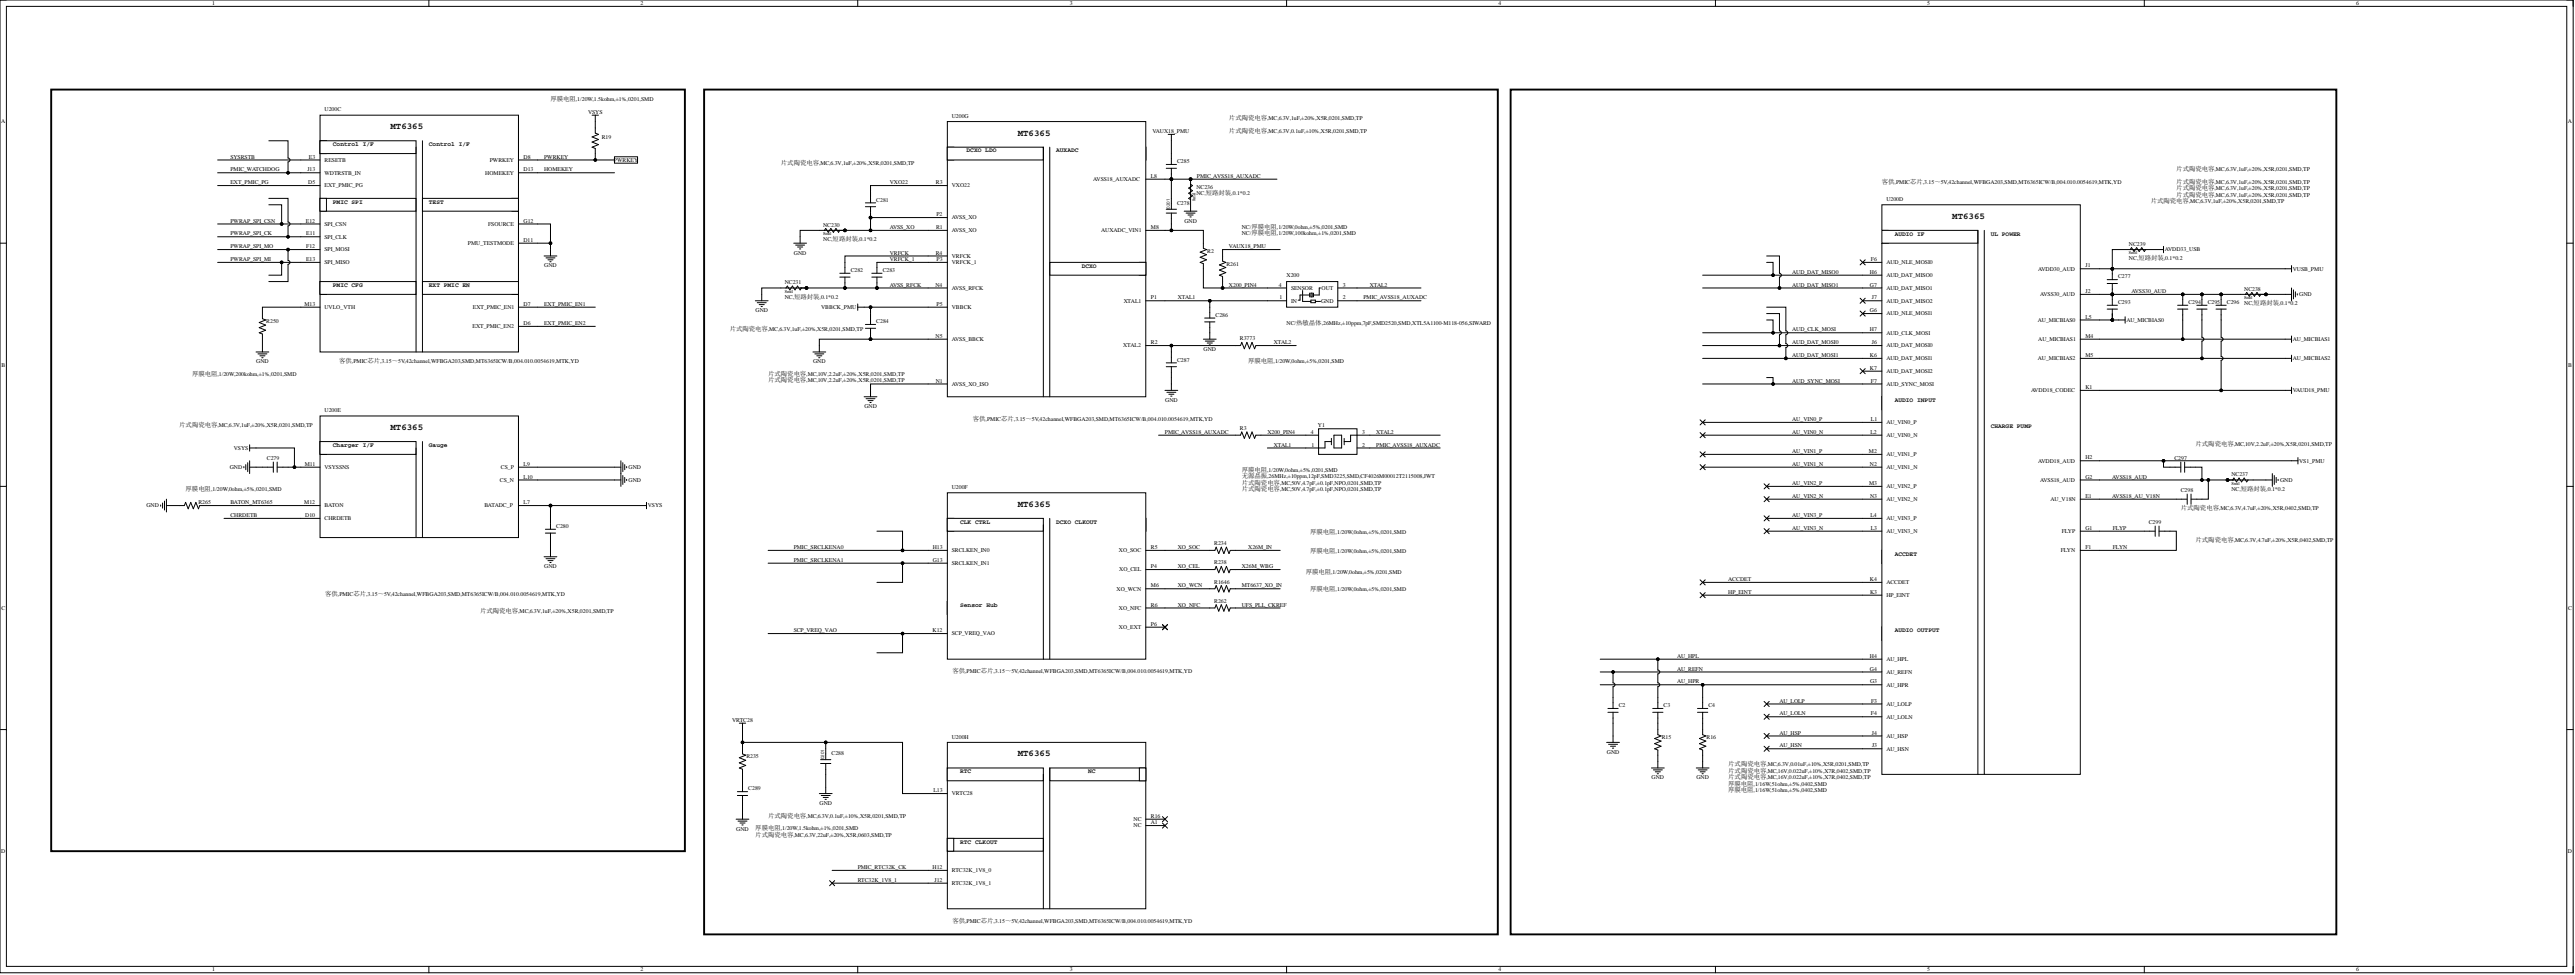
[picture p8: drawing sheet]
<svg xmlns="http://www.w3.org/2000/svg" width="1021mm" height="386mm" viewBox="0 0 1021 386" stroke-linecap="round" stroke-linejoin="round" font-family="sans-serif">
<defs><g id="words">
<g font-size="3.6">
<text x="154.8" y="51.2">MT6365</text>
<text x="403.4" y="53.7">MT6365</text>
<text x="773.8" y="86.7">MT6365</text>
<text x="154.8" y="170.3">MT6365</text>
<text x="403.4" y="200.8">MT6365</text>
<text x="403.4" y="299.7">MT6365</text>
</g>
<g font-size="2.5">
<text x="218.2" y="40">厚膜电阻,1/20W,1.5kohm,±1%,0201,SMD</text>
<text x="487.1" y="47.6">片式陶瓷电容,MC,6.3V,1uF,±20%,X5R,0201,SMD,TP</text>
<text x="487.1" y="52.6">片式陶瓷电容,MC,6.3V,0.1uF,±10%,X5R,0201,SMD,TP</text>
<text x="131.9" y="57.8">Control I/F</text>
<text x="170" y="57.8">Control I/F</text>
<text x="309.5" y="65.3">片式陶瓷电容,MC,6.3V,1uF,±20%,X5R,0201,SMD,TP</text>
<text x="383.1" y="60.4">DCXO LDO</text>
<text x="418.6" y="60.4">AUXADC</text>
<text x="862.6" y="67.9">片式陶瓷电容,MC,6.3V,1uF,±20%,X5R,0201,SMD,TP</text>
<text x="745.9" y="72.9">客供,PMIC芯片,3.15～5V,42channel,WFBGA203,SMD,MT6365ICW/B,004.010.0054619,MTK,YD</text>
<text x="862.6" y="72.9">片式陶瓷电容,MC,6.3V,1uF,±20%,X5R,0201,SMD,TP</text>
<text x="862.6" y="75.5">片式陶瓷电容,MC,6.3V,1uF,±20%,X5R,0201,SMD,TP</text>
<text x="131.9" y="80.7">PMIC SPI</text>
<text x="170" y="80.7">TEST</text>
<text x="852.4" y="80.5">片式陶瓷电容,MC,6.3V,1uF,±20%,X5R,0201,SMD,TP</text>
<text x="862.6" y="78">片式陶瓷电容,MC,6.3V,1uF,±20%,X5R,0201,SMD,TP</text>
<text x="750.9" y="93.3">AUDIO IF</text>
<text x="789" y="93.3">UL POWER</text>
<text x="428.7" y="106">DCXO</text>
<text x="131.9" y="113.6">PMIC CFG</text>
<text x="170" y="113.6">EXT PMIC EN</text>
<text x="289.2" y="131.3">片式陶瓷电容,MC,6.3V,1uF,±20%,X5R,0201,SMD,TP</text>
<text x="134.5" y="143.9">客供,PMIC芯片,3.15～5V,42channel,WFBGA203,SMD,MT6365ICW/B,004.010.0054619,MTK,YD</text>
<text x="494.7" y="143.9">厚膜电阻,1/20W,0ohm,±5%,0201,SMD</text>
<text x="76.1" y="149">厚膜电阻,1/20W,200kohm,±1%,0201,SMD</text>
<text x="304.4" y="149">片式陶瓷电容,MC,10V,2.2uF,±20%,X5R,0201,SMD,TP</text>
<text x="304.4" y="151.5">片式陶瓷电容,MC,10V,2.2uF,±20%,X5R,0201,SMD,TP</text>
<text x="750.9" y="159.3">AUDIO INPUT</text>
<text x="385.6" y="166.8">客供,PMIC芯片,3.15～5V,42channel,WFBGA203,SMD,MT6365ICW/B,004.010.0054619,MTK,YD</text>
<text x="71" y="169.3">片式陶瓷电容,MC,6.3V,1uF,±20%,X5R,0201,SMD,TP</text>
<text x="789" y="169.4">CHARGE PUMP</text>
<text x="131.9" y="177">Charger I/F</text>
<text x="170" y="177">Gauge</text>
<text x="870.2" y="176.9">片式陶瓷电容,MC,10V,2.2uF,±20%,X5R,0201,SMD,TP</text>
<text x="492.2" y="189.6">无源晶振,26MHz,±10ppm,12pF,SMD3225,SMD,CF4026M00012T2115008,JWT</text>
<text x="492.2" y="187">厚膜电阻,1/20W,0ohm,±5%,0201,SMD</text>
<text x="73.6" y="194.6">厚膜电阻,1/20W,0ohm,±5%,0201,SMD</text>
<text x="492.2" y="194.6">片式陶瓷电容,MC,50V,4.7pF,±0.1pF,NPO,0201,SMD,TP</text>
<text x="492.2" y="192.1">片式陶瓷电容,MC,50V,4.7pF,±0.1pF,NPO,0201,SMD,TP</text>
<text x="864.3" y="202.1">片式陶瓷电容,MC,6.3V,4.7uF,±20%,X5R,0402,SMD,TP</text>
<text x="380.5" y="207.5">CLK CTRL</text>
<text x="418.6" y="207.5">DCXO CLKOUT</text>
<text x="519.3" y="211.5">厚膜电阻,1/20W,0ohm,±5%,0201,SMD</text>
<text x="870.2" y="214.9">片式陶瓷电容,MC,6.3V,4.7uF,±20%,X5R,0402,SMD,TP</text>
<text x="519.3" y="219.1">厚膜电阻,1/20W,0ohm,±5%,0201,SMD</text>
<text x="750.9" y="220.1">ACCDET</text>
<text x="517.5" y="227.6">厚膜电阻,1/20W,0ohm,±5%,0201,SMD</text>
<text x="128.9" y="236.2">客供,PMIC芯片,3.15～5V,42channel,WFBGA203,SMD,MT6365ICW/B,004.010.0054619,MTK,YD</text>
<text x="519.3" y="234.3">厚膜电阻,1/20W,0ohm,±5%,0201,SMD</text>
<text x="190.3" y="242.8">片式陶瓷电容,MC,6.3V,1uF,±20%,X5R,0201,SMD,TP</text>
<text x="380.5" y="240.4">Sensor Hub</text>
<text x="750.9" y="250.6">AUDIO OUTPUT</text>
<text x="377.5" y="266.7">客供,PMIC芯片,3.15～5V,42channel,WFBGA203,SMD,MT6365ICW/B,004.010.0054619,MTK,YD</text>
<text x="685" y="303.7">片式陶瓷电容,MC,6.3V,0.01uF,±10%,X5R,0201,SMD,TP</text>
<text x="380.5" y="306.3">RTC</text>
<text x="431.3" y="306.3">NC</text>
<text x="685" y="311.3">厚膜电阻,1/16W,51ohm,±5%,0402,SMD</text>
<text x="685" y="306.2">片式陶瓷电容,MC,16V,0.022uF,±10%,X7R,0402,SMD,TP</text>
<text x="685" y="308.8">片式陶瓷电容,MC,16V,0.022uF,±10%,X7R,0402,SMD,TP</text>
<text x="685" y="313.8">厚膜电阻,1/16W,51ohm,±5%,0402,SMD</text>
<text x="304.4" y="324">片式陶瓷电容,MC,6.3V,0.1uF,±10%,X5R,0201,SMD,TP</text>
<text x="299.4" y="329">厚膜电阻,1/20W,1.5kohm,±1%,0201,SMD</text>
<text x="299.4" y="331.6">片式陶瓷电容,MC,6.3V,22uF,±20%,X5R,0603,SMD,TP</text>
<text x="380.5" y="334.2">RTC CLKOUT</text>
<text x="377.5" y="365.5">客供,PMIC芯片,3.15～5V,42channel,WFBGA203,SMD,MT6365ICW/B,004.010.0054619,MTK,YD</text>
</g>
<g font-size="2.3">
<text x="84.1" y="2">1</text>
<text x="253.9" y="2">2</text>
<text x="424" y="2">3</text>
<text x="593.9" y="2">4</text>
<text x="763.9" y="2">5</text>
<text x="933.8" y="2">6</text>
<text x="128.6" y="44.1">U200C</text>
<text x="233.1" y="45.1">VSYS</text>
<text x="377.2" y="46.6">U200G</text>
<text x=".5" y="48.9">A</text>
<text x="456.8" y="52.7">VAUX18_PMU</text>
<text x="1017.8" y="48.9">A</text>
<text x="238.5" y="55.3">R19</text>
<text x="91.3" y="62.9">SYSRSTB</text>
<text x="122.5" y="62.9">E3</text>
<text x="128.6" y="64.1">RESETB</text>
<text x="194.1" y="64.1">PWRKEY</text>
<text x="207.5" y="62.9">D8</text>
<text x="215.6" y="62.9">PWRKEY</text>
<text x="243.3" y="64.1">PWRKEY</text>
<text x="466.5" y="64.7">C285</text>
<text x="91.3" y="67.9">PMIC_WATCHDOG</text>
<text x="121.8" y="67.9">J13</text>
<text x="128.6" y="69.2">WDTRSTB_IN</text>
<text x="192.3" y="69.2">HOMEKEY</text>
<text x="207.5" y="67.9">D13</text>
<text x="215.6" y="67.9">HOMEKEY</text>
<text x="433.3" y="71.8">AVSS18_AUXADC</text>
<text x="456.1" y="70.5">L8</text>
<text x="474.4" y="70.5">PMIC_AVSS18_AUXADC</text>
<text x="91.3" y="73">EXT_PMIC_PG</text>
<text x="122.2" y="73">D5</text>
<text x="128.6" y="74.3">EXT_PMIC_PG</text>
<text x="352.6" y="73">VXO22</text>
<text x="370.9" y="73">R3</text>
<text x="377.2" y="74.3">VXO22</text>
<text x="474.2" y="74.8">NC236</text>
<text x="474.2" y="77.2">NC,短路封装,0.1*0.2</text>
<text x="347.3" y="79.9">C281</text>
<text x="466.5" y="81">C278</text>
<text x="747.6" y="79.6">U200D</text>
<text x="91.3" y="88.2">PWRAP_SPI_CSN</text>
<text x="121.2" y="88.2">E12</text>
<text x="128.6" y="89.5">SPI_CSN</text>
<text x="193.4" y="89.5">FSOURCE</text>
<text x="207.5" y="88.2">G12</text>
<text x="326.3" y="89.8">NC230</text>
<text x="371.1" y="85.7">P2</text>
<text x="377.2" y="87">AVSS_XO</text>
<text x="469.4" y="88.2">GND</text>
<text x="91.3" y="93.3">PWRAP_SPI_CK</text>
<text x="121.4" y="93.3">E11</text>
<text x="128.6" y="94.6">SPI_CLK</text>
<text x="207.5" y="95.8">D11</text>
<text x="326.3" y="95.5">NC,短路封装,0.1*0.2</text>
<text x="352.6" y="90.8">AVSS_XO</text>
<text x="371" y="90.8">R1</text>
<text x="377.2" y="92">AVSS_XO</text>
<text x="436.4" y="92">AUXADC_VIN1</text>
<text x="456.1" y="90.8">M8</text>
<text x="492.2" y="93.2">NC/厚膜电阻,1/20W,100kohm,±1%,0201,SMD</text>
<text x="492.2" y="90.7">NC/厚膜电阻,1/20W,0ohm,±5%,0201,SMD</text>
<text x="91.3" y="98.4">PWRAP_SPI_MO</text>
<text x="121.4" y="98.4">F12</text>
<text x="128.6" y="99.6">SPI_MOSI</text>
<text x="185.5" y="97.1">PMU_TESTMODE</text>
<text x="314.7" y="100.9">GND</text>
<text x="352.6" y="100.9">VRFCK</text>
<text x="370.9" y="100.9">R4</text>
<text x="478.5" y="100.1">R2</text>
<text x="487.1" y="98.4">VAUX18_PMU</text>
<text x="843.8" y="97.4">NC239</text>
<text x="858" y="99.6">AVDD33_USB</text>
<text x="91.3" y="103.4">PWRAP_SPI_MI</text>
<text x="121.3" y="103.4">E13</text>
<text x="128.6" y="104.7">SPI_MISO</text>
<text x="215.7" y="106">GND</text>
<text x="337.2" y="107.8">C282</text>
<text x="349.8" y="107.8">C283</text>
<text x="352.6" y="103.4">VRFCK_1</text>
<text x="371.2" y="103.4">P3</text>
<text x="377.2" y="102.2">VRFCK</text>
<text x="377.2" y="104.7">VRFCK_1</text>
<text x="486.1" y="105.2">R261</text>
<text x="741.5" y="103.4">F6</text>
<text x="747.6" y="104.7">AUD_NLE_MOSI0</text>
<text x="807.8" y="107.2">AVDD30_AUD</text>
<text x="826.5" y="106">J1</text>
<text x="843.8" y="103.1">NC,短路封装,0.1*0.2</text>
<text x="908.7" y="107.2">VUSB_PMU</text>
<text x="311" y="112.6">NC231</text>
<text x="352.6" y="113.6">AVSS_RFCK</text>
<text x="370.7" y="113.6">N4</text>
<text x="487.1" y="113.6">X200_PIN4</text>
<text x="506.8" y="113.6">4</text>
<text x="509.9" y="109.8">X200</text>
<text x="532.3" y="113.6">3</text>
<text x="542.9" y="113.6">XTAL2</text>
<text x="710.4" y="108.5">AUD_DAT_MISO0</text>
<text x="710.4" y="113.6">AUD_DAT_MISO1</text>
<text x="741.1" y="108.5">H6</text>
<text x="741.1" y="113.6">G7</text>
<text x="747.6" y="109.8">AUD_DAT_MISO0</text>
<text x="839.5" y="110.3">C277</text>
<text x="311" y="118.3">NC,短路封装,0.1*0.2</text>
<text x="377.2" y="114.9">AVSS_RFCK</text>
<text x="445.4" y="119.9">XTAL1</text>
<text x="456.1" y="118.7">P1</text>
<text x="466.8" y="118.7">XTAL1</text>
<text x="507.1" y="118.7">1</text>
<text x="511.7" y="119.9">IN</text>
<text x="511.7" y="114.9">SENSOR</text>
<text x="523.6" y="119.9">GND</text>
<text x="523.8" y="114.9">OUT</text>
<text x="532.3" y="118.7">2</text>
<text x="540.4" y="118.7">PMIC_AVSS18_AUXADC</text>
<text x="741.9" y="118.7">J7</text>
<text x="747.6" y="114.9">AUD_DAT_MISO1</text>
<text x="747.6" y="119.9">AUD_DAT_MISO2</text>
<text x="808.6" y="117.4">AVSS30_AUD</text>
<text x="826.5" y="116.1">J2</text>
<text x="844.8" y="116.1">AVSS30_AUD</text>
<text x="889.5" y="115.1">NC238</text>
<text x="911.3" y="117.4">GND</text>
<text x="120.7" y="121.2">M13</text>
<text x="128.6" y="122.5">UVLO_VTH</text>
<text x="187.4" y="122.5">EXT_PMIC_EN1</text>
<text x="207.5" y="121.2">D7</text>
<text x="215.6" y="121.2">EXT_PMIC_EN1</text>
<text x="299.4" y="123.7">GND</text>
<text x="325.5" y="122.5">VBBCK_PMU</text>
<text x="371.2" y="121.2">P5</text>
<text x="377.2" y="122.5">VBBCK</text>
<text x="481.8" y="125.5">C286</text>
<text x="741.1" y="123.7">G6</text>
<text x="747.6" y="125">AUD_NLE_MOSI1</text>
<text x="839.5" y="120.4">C293</text>
<text x="867.4" y="120.4">C294</text>
<text x="875" y="120.4">C295</text>
<text x="882.6" y="120.4">C296</text>
<text x="889.5" y="120.9">NC,短路封装,0.1*0.2</text>
<text x="105.5" y="128">R250</text>
<text x="187.3" y="130.1">EXT_PMIC_EN2</text>
<text x="207.5" y="128.8">D6</text>
<text x="215.6" y="128.8">EXT_PMIC_EN2</text>
<text x="347.3" y="128">C284</text>
<text x="509.9" y="128.7">NC/热敏晶体,26MHz,±10ppm,7pF,SMD2520,SMD,XTL5A1100-M118-056,SIWARD</text>
<text x="710.4" y="131.3">AUD_CLK_MOSI</text>
<text x="741.1" y="131.3">H7</text>
<text x="807.7" y="127.5">AU_MICBIAS0</text>
<text x="826.5" y="126.3">L5</text>
<text x="842.8" y="127.5">AU_MICBIAS0</text>
<text x="370.8" y="133.9">N5</text>
<text x="377.2" y="135.1">AVSS_BBCK</text>
<text x="445.2" y="137.7">XTAL2</text>
<text x="456.1" y="136.4">R2</text>
<text x="491.4" y="134.9">R3773</text>
<text x="504.9" y="136.4">XTAL2</text>
<text x="710.4" y="136.4">AUD_DAT_MOSI0</text>
<text x="741.9" y="136.4">J6</text>
<text x="747.6" y="132.6">AUD_CLK_MOSI</text>
<text x="747.6" y="137.7">AUD_DAT_MOSI0</text>
<text x="807.9" y="135.1">AU_MICBIAS1</text>
<text x="826.5" y="133.9">M4</text>
<text x="908.7" y="135.1">AU_MICBIAS1</text>
<text x="466.5" y="143.3">C287</text>
<text x="477" y="138.9">GND</text>
<text x="710.4" y="141.5">AUD_DAT_MOSI1</text>
<text x="741.1" y="141.5">K6</text>
<text x="747.6" y="142.7">AUD_DAT_MOSI1</text>
<text x="807.7" y="142.7">AU_MICBIAS2</text>
<text x="826.5" y="141.5">M5</text>
<text x="908.7" y="142.7">AU_MICBIAS2</text>
<text x=".5" y="145.3">B</text>
<text x="101.6" y="144">GND</text>
<text x="322.3" y="144">GND</text>
<text x="741.1" y="146.6">K7</text>
<text x="747.6" y="147.8">AUD_DAT_MOSI2</text>
<text x="1017.9" y="145.3">B</text>
<text x="370.9" y="151.6">N1</text>
<text x="377.2" y="152.9">AVSS_XO_ISO</text>
<text x="710.4" y="151.6">AUD_SYNC_MOSI</text>
<text x="741.5" y="151.6">F7</text>
<text x="747.6" y="152.9">AUD_SYNC_MOSI</text>
<text x="805" y="155.4">AVDD18_CODEC</text>
<text x="826.5" y="154.2">K1</text>
<text x="908.7" y="155.4">VAUD18_PMU</text>
<text x="342.6" y="161.8">GND</text>
<text x="461.8" y="159.2">GND</text>
<text x="128.6" y="163.3">U200E</text>
<text x="710.4" y="166.8">AU_VIN0_P</text>
<text x="741.6" y="166.8">L1</text>
<text x="461.7" y="171.9">PMIC_AVSS18_AUXADC</text>
<text x="491.4" y="170.4">R3</text>
<text x="502.3" y="171.9">X200_PIN4</text>
<text x="519.5" y="171.9">4</text>
<text x="522.4" y="169.4">Y1</text>
<text x="539.9" y="171.9">3</text>
<text x="545.4" y="171.9">XTAL2</text>
<text x="710.4" y="171.9">AU_VIN0_N</text>
<text x="741.4" y="171.9">L2</text>
<text x="747.6" y="168.1">AU_VIN0_P</text>
<text x="747.6" y="173.2">AU_VIN0_N</text>
<text x="92.7" y="178.2">VSYS</text>
<text x="504.9" y="177">XTAL1</text>
<text x="519.7" y="177">1</text>
<text x="539.9" y="177">2</text>
<text x="545.4" y="177">PMIC_AVSS18_AUXADC</text>
<text x="710.4" y="179.5">AU_VIN1_P</text>
<text x="740.8" y="179.5">M2</text>
<text x="91" y="185.9">GND</text>
<text x="105.8" y="182.3">C279</text>
<text x="120.8" y="184.6">M11</text>
<text x="128.6" y="185.9">VSYSSNS</text>
<text x="198.6" y="185.9">CS_P</text>
<text x="207.5" y="184.6">L9</text>
<text x="249.1" y="185.9">GND</text>
<text x="710.4" y="184.6">AU_VIN1_N</text>
<text x="741.1" y="184.6">N2</text>
<text x="747.6" y="180.8">AU_VIN1_P</text>
<text x="747.6" y="185.9">AU_VIN1_N</text>
<text x="807.8" y="183.3">AVDD18_AUD</text>
<text x="826.5" y="182.1">H2</text>
<text x="861.8" y="182.3">C297</text>
<text x="911.3" y="183.3">VS1_PMU</text>
<text x="198.1" y="190.9">CS_N</text>
<text x="207.5" y="189.7">L10</text>
<text x="249.1" y="190.9">GND</text>
<text x="808.6" y="190.9">AVSS18_AUD</text>
<text x="826.5" y="189.7">G2</text>
<text x="837.2" y="189.7">AVSS18_AUD</text>
<text x="884.4" y="188.6">NC237</text>
<text x="903.7" y="190.9">GND</text>
<text x="377.2" y="193.7">U200F</text>
<text x="710.4" y="192.2">AU_VIN2_P</text>
<text x="710.4" y="197.3">AU_VIN2_N</text>
<text x="740.8" y="192.2">M3</text>
<text x="741.2" y="197.3">N3</text>
<text x="747.6" y="193.5">AU_VIN2_P</text>
<text x="826.5" y="197.3">E1</text>
<text x="837.2" y="197.3">AVSS18_AU_V18N</text>
<text x="864.3" y="195">C298</text>
<text x="884.4" y="194.4">NC,短路封装,0.1*0.2</text>
<text x="58.1" y="201.1">GND</text>
<text x="78.6" y="199.8">R265</text>
<text x="91.3" y="199.8">BATON_MT6365</text>
<text x="120.6" y="199.8">M12</text>
<text x="128.6" y="201.1">BATON</text>
<text x="192" y="201.1">BATADC_P</text>
<text x="207.5" y="199.8">L7</text>
<text x="256.7" y="201.1">VSYS</text>
<text x="747.6" y="198.5">AU_VIN2_N</text>
<text x="812.7" y="198.5">AU_V18N</text>
<text x="91.3" y="204.9">CHRDETB</text>
<text x="121" y="204.9">D10</text>
<text x="128.6" y="206.1">CHRDETB</text>
<text x="220.5" y="209.2">C280</text>
<text x="710.4" y="204.9">AU_VIN3_P</text>
<text x="710.4" y="209.9">AU_VIN3_N</text>
<text x="741.4" y="204.9">L4</text>
<text x="741.5" y="209.9">L3</text>
<text x="747.6" y="206.1">AU_VIN3_P</text>
<text x="826.5" y="209.9">G1</text>
<text x="837.5" y="209.9">FLYP</text>
<text x="851.7" y="207.7">C299</text>
<text x="747.6" y="211.2">AU_VIN3_N</text>
<text x="817.2" y="211.2">FLYP</text>
<text x="314.6" y="217.6">PMIC_SRCLKENA0</text>
<text x="369.7" y="217.6">H13</text>
<text x="377.2" y="218.8">SRCLKEN_IN0</text>
<text x="443.5" y="218.8">XO_SOC</text>
<text x="456.1" y="217.6">R5</text>
<text x="466.8" y="217.6">XO_SOC</text>
<text x="481.3" y="216">R234</text>
<text x="494.7" y="217.6">X26M_IN</text>
<text x="816.8" y="218.8">FLYN</text>
<text x="826.5" y="217.6">F1</text>
<text x="837.5" y="217.6">FLYN</text>
<text x="215.7" y="225.2">GND</text>
<text x="314.6" y="222.6">PMIC_SRCLKENA1</text>
<text x="369.7" y="222.6">G13</text>
<text x="377.2" y="223.9">SRCLKEN_IN1</text>
<text x="443.6" y="226.4">XO_CEL</text>
<text x="456.1" y="225.2">P4</text>
<text x="466.8" y="225.2">XO_CEL</text>
<text x="481.3" y="223.6">R238</text>
<text x="492.2" y="225.2">X26M_WBG</text>
<text x="456.1" y="232.8">M6</text>
<text x="466.8" y="232.8">XO_WCN</text>
<text x="481.3" y="231.2">R1646</text>
<text x="492.2" y="232.8">MT6637_XO_IN</text>
<text x="685" y="230.2">ACCDET</text>
<text x="741.1" y="230.2">K4</text>
<text x="747.6" y="231.5">ACCDET</text>
<text x="442.6" y="234">XO_WCN</text>
<text x="481.3" y="238.9">R262</text>
<text x="685" y="235.3">HP_EINT</text>
<text x="741.2" y="235.3">K3</text>
<text x="747.6" y="236.6">HP_EINT</text>
<text x=".5" y="241.6">C</text>
<text x="443.5" y="241.6">XO_NFC</text>
<text x="456.1" y="240.4">R6</text>
<text x="466.8" y="240.4">XO_NFC</text>
<text x="492.2" y="240.4">UFS_PLL_CKREF</text>
<text x="1017.9" y="241.6">C</text>
<text x="314.6" y="250.5">SCP_VREQ_VAO</text>
<text x="369.6" y="250.5">K12</text>
<text x="377.2" y="251.8">SCP_VREQ_VAO</text>
<text x="443.5" y="249.2">XO_EXT</text>
<text x="456.1" y="248">P6</text>
<text x="664.7" y="260.7">AU_HPL</text>
<text x="741.1" y="260.7">H4</text>
<text x="747.6" y="261.9">AU_HPL</text>
<text x="664.7" y="265.7">AU_REFN</text>
<text x="741.1" y="265.7">G4</text>
<text x="747.6" y="267">AU_REFN</text>
<text x="664.7" y="270.8">AU_HPR</text>
<text x="741.2" y="270.8">G3</text>
<text x="747.6" y="272.1">AU_HPR</text>
<text x="641.6" y="280.2">C2</text>
<text x="659.4" y="280.2">C3</text>
<text x="677.1" y="280.2">C4</text>
<text x="705.3" y="278.4">AU_LOLP</text>
<text x="741.6" y="278.4">F3</text>
<text x="747.6" y="279.7">AU_LOLP</text>
<text x="290.1" y="286">VRTC28</text>
<text x="705.3" y="283.5">AU_LOLN</text>
<text x="741.5" y="283.5">F4</text>
<text x="747.6" y="284.7">AU_LOLN</text>
<text x="377.2" y="292.6">U200H</text>
<text x="658.6" y="292.9">R15</text>
<text x="676.4" y="292.9">R16</text>
<text x="705.3" y="291.1">AU_HSP</text>
<text x="741.9" y="291.1">J4</text>
<text x="747.6" y="292.4">AU_HSP</text>
<text x="329.6" y="299.1">C288</text>
<text x="636.9" y="298.7">GND</text>
<text x="705.3" y="296.2">AU_HSN</text>
<text x="742" y="296.2">J3</text>
<text x="747.6" y="297.4">AU_HSN</text>
<text x="295.8" y="300.5">R235</text>
<text x="654.6" y="308.8">GND</text>
<text x="672.4" y="308.8">GND</text>
<text x="296.6" y="313.1">C289</text>
<text x="369.9" y="313.9">L13</text>
<text x="377.2" y="315.2">VRTC28</text>
<text x="324.8" y="319">GND</text>
<text x="291.8" y="329.1">GND</text>
<text x="449.3" y="327.9">NC</text>
<text x="449.3" y="325.3">NC</text>
<text x="456.1" y="326.6">A1</text>
<text x="456.1" y="324">R16</text>
<text x=".5" y="338">D</text>
<text x="1017.8" y="338">D</text>
<text x="340" y="344.3">PMIC_RTC32K_CK</text>
<text x="369.6" y="344.3">H12</text>
<text x="377.2" y="345.6">RTC32K_1V8_0</text>
<text x="340" y="349.4">RTC32K_1V8_1</text>
<text x="370.4" y="349.4">J12</text>
<text x="377.2" y="350.7">RTC32K_1V8_1</text>
<text x="84.1" y="384.9">1</text>
<text x="253.9" y="384.9">2</text>
<text x="424" y="384.9">3</text>
<text x="593.9" y="384.9">4</text>
<text x="763.9" y="384.9">5</text>
<text x="933.8" y="384.9">6</text>
</g>
<g font-size="1.8">
<text x="463.6" y="82.7" transform="rotate(-90 463.6 82.7)">0201</text>
<text x="473.8" y="79.6" transform="rotate(-90 473.8 79.6)">8mil</text>
<text x="326.3" y="93.2">8mil</text>
<text x="843.8" y="100.8">8mil</text>
<text x="311" y="116">8mil</text>
<text x="889.5" y="118.5">8mil</text>
<text x="884.4" y="192.1">8mil</text>
<text x="326.6" y="300.7" transform="rotate(-90 326.6 300.7)">0201</text>
</g>
</g></defs>
<g fill="none" stroke="#000" stroke-width=".4">
<path d="M0 0h1019.9v385.4h-1019.9zM0 0h2.5M170 0v2.5M340 0v2.5M509.9 0v2.5M679.9 0v2.5M849.9 0v2.5M1017.3 0h2.6v2.5M2.5 2.5h1014.8v380.4h-1014.8zM0 96.3h2.5M218.2 98.9v2.5M1017.3 96.3h2.6"/>
<path d="M215.6 101.4h5.1M216.4 102.2h3.6M217.2 102.9h2M217.9 103.7h.5M101.5 139.5h5.1M104 136.9v2.6M102.2 140.2h3.6M103 141h2M103.8 141.7h.5M98.9 176.2v2.6M98.9 177.5h2.6M0 192.7h2.5"/>
<path d="M64.4 199.3v2M65.2 198.5v3.6M66 197.8v5M96.7 184.8v.5M97.4 184.1v2M98.2 183.3v3.6M98.9 182.6v5M98.9 185.1h2.6M243.5 185.1h2.6M243.5 190.2h2.6M246.1 182.6v10.1M246.8 183.3v3.6"/>
<path d="M246.8 188.4v3.5M247.6 184.1v2M247.6 189.2v2M248.4 184.8v.5M248.4 189.9v.5M256.2 199v2.6M1017.3 192.7h2.6M63.7 200.1v.5M66 200.3h2.5M218.2 218.1v2.5M253.7 200.3h2.5M215.6 220.6h5.1"/>
<path d="M216.4 221.4h3.6M217.2 222.1h2M217.9 222.9h.5M0 289.1h2.5M1017.3 289.1h2.6M170 382.9v2.5M340 382.9v2.5M509.9 382.9v2.5M679.9 382.9v2.5M849.9 382.9v2.5M1019.9 382.9v2.5"/>
</g>
<path d="M243.5 62.1h9.2v2.6h-9.2z" fill-rule="evenodd" fill="#fff"/>
<g fill="none" stroke="#000" stroke-width=".4">
<path d="M234.7 45.6h2.5M235.9 45.6v2.6M235.9 50.7v2l1.3 .5-2.5 1.1 2.5 1-2.5 1 2.5 1-2.5 1 1.2 .5v2M463 53.2h2.5M464.3 53.2v2.6M243.5 62.1h9.2v2.6h-9.2zM345 76.1v4.3M462.2 66.7h4.1M462.2 65.2h4.1M464.3 60.8v4.4M464.3 66.7v4.3M464.3 78.6v4.3"/>
<path d="M471.9 71v12.7M471.9 73l.7 .5-1.5 1 1.5 1.1-1.5 1 1.5 1-1.5 1 .8 .5M314.6 96.3h5.1M315.3 97.1h3.6M316.1 97.9h2M316.9 98.6h.5M317.1 93.8v2.5M324.7 91.3h10.2M326.8 91.3l.5-.8 1 1.5 1-1.5 1 1.5 1-1.5 1 1.5 .6-.7M343 81.9h4.1M343 80.4h4.1M345 81.9v4.3"/>
<path d="M462.2 84.4h4.1M462.2 82.9h4.1M464.3 84.4v4.3M469.3 83.7h5.1M470.1 84.4h3.6M470.9 85.2h2M471.6 85.9h.5M477 96.3v2.1l1.2 .5-2.5 1 2.5 1-2.5 1 2.5 1-2.5 1.1 1.3 .5v2M842.3 98.9h10.1M844.3 98.9l.5-.8 1 1.5 1-1.5 1.1 1.5 1-1.5 1 1.5 .5-.7M855 98.9h2.5M857.5 97.6v2.5"/>
<path d="M299.4 119.2h5M300.1 119.9h3.6M301.9 116.6v2.6M309.5 114.1h10.2M311.5 114.1l.5-.8 1.1 1.6 1-1.6 1 1.6 1-1.6 1 1.6 .5-.8M332.9 109.8h4M332.9 108.3h4M334.9 104v4.3M334.9 109.8v4.3M345.5 109.8h4.1M345.5 108.3h4.1M347.6 104v4.3"/>
<path d="M347.6 109.8v4.3M484.6 101.4v2l1.2 .6-2.5 1 2.5 1-2.5 1 2.5 1-2.5 1 1.3 .5v2.1M737.2 102.9l2.1 2.1M737.2 118.2l2.1 2M739.3 102.9l-2.1 2.1M739.3 118.2l-2.1 2M835.2 112.3h4M835.2 110.8h4M837.2 106.5v4.3M837.2 112.3v8.6M865.1 116.6v4.3M872.7 116.6v4.3"/>
<path d="M880.3 116.6v4.3M887.9 116.6h10.2M890 116.6l.5-.7 1 1.5 1-1.5 1 1.5 1-1.5 1.1 1.5 .5-.8M905.7 106.5h2.5M905.7 116.6h2.5M908.2 105.2v2.6M908.2 114.1v5.1M909 114.9v3.5M909.8 115.6v2M910.5 116.4v.5M104 124.2v2.1l1.3 .5-2.6 1 2.6 1-2.6 1 2.6 1-2.6 1 1.3 .6v2M300.9 120.7h2"/>
<path d="M301.6 121.4h.6M322.2 139.5h5.1M324.7 136.9v2.6M340 120.4v2.6M340 121.7h2.5M343 130.1h4.1M343 128.5h4.1M345 124.2v4.3M345 130.1v4.3M464.3 139.5v4.3M477 134.4h5M477.5 127.5h4"/>
<path d="M477.5 126h4M477.7 135.1h3.6M478.5 135.9h2M479.2 136.7h.5M479.5 121.7v4.3M479.5 127.5v6.9M489.6 136.9h2.1l.5-1.3 1 2.6 1-2.6 1 2.6 1-2.6 1 2.6 .6-1.3h2M737.2 123.2l2.1 2.1M739.3 123.2l-2.1 2.1M835.2 122.5h4M835.2 120.9h4M837.2 122.5v4.3"/>
<path d="M839.7 126.8h2.6M842.3 125.5v2.5M863.1 122.5h4M863.1 120.9h4M865.1 122.5v4.3M870.7 122.5h4M870.7 120.9h4M872.7 122.5v4.3M878.3 122.5h4.1M878.3 120.9h4.1M880.3 122.5v4.3M905.7 134.4h2.5"/>
<path d="M908.2 133.1v2.5M323 140.2h3.5M323.7 141h2M324.5 141.7h.5M342.5 157.2h5.1M343.3 158h3.5M344 158.7h2M344.8 159.5h.5M345 154.7v2.5M461.7 154.7h5.1M462.2 143.8h4.1M462.2 145.3h4.1"/>
<path d="M462.5 155.4h3.5M463.3 156.2h2M464 156.9h.5M464.3 145.3v4.3M464.3 152.1v2.6M737.2 146l2.1 2.1M739.3 146l-2.1 2.1M905.7 154.7h2.5M905.7 142h2.5M908.2 140.7v2.6M908.2 153.4v2.5M104 185.1h4.3"/>
<path d="M108.3 183.1v4M109.9 185.1h4.3M109.9 183.1v4M860 185.1h4.3M862.6 197.8h4.3M864.3 183.1v4M865.9 185.1h4.3M865.9 183.1v4M866.9 195.7v4.1M868.4 197.8h4.3M868.4 195.7v4.1M882.9 190.2h10.1"/>
<path d="M884.9 190.2l.5-.8 1 1.5 1-1.5 1 1.5 1.1-1.5 1 1.5 .5-.7M898.1 190.2h2.5M900.6 187.6v5.1M901.4 188.4v3.5M902.1 189.2v2M902.9 189.9v.5M908.2 182.6h2.6M910.8 181.3v2.5M71 200.3h2.1l.5-1.3 1 2.6 1-2.6 1 2.6 1-2.6 1 2.6 .6-1.3h2M216.2 211.2h4M216.2 209.7h4M218.2 205.4v4.3"/>
<path d="M218.2 211.2v4.3M479.5 218.1h2l.5-1.3 1 2.5 1.1-2.5 1 2.5 1-2.5 1 2.5 .5-1.2h2M849.9 210.5h4.3M854.2 208.4v4.1M855.7 210.5h4.3M855.7 208.4v4.1M479.5 225.7h2l.5-1.3 1 2.5 1.1-2.5 1 2.5 1-2.5 1 2.5 .5-1.2h2M460.7 247.5l2 2M462.7 247.5l-2 2M479.5 240.9h2l.5-1.3 1 2.5 1.1-2.5 1 2.5 1-2.5 1 2.5 .5-1.2h2M639.3 276.4v4.3M657.1 276.4v4.3"/>
<path d="M674.8 276.4v4.3M699.2 277.9l2 2M701.2 277.9l-2 2M293 286.5h2.6M294.3 286.5v2.6M294.3 296.7v2l1.3 .5-2.6 1 2.6 1-2.6 1 2.6 1.1-2.6 1 1.3 .5v2M327.3 296.7v4.3M636.8 294.1h5.1M637.3 282.2h4M637.3 280.7h4M637.5 294.9h3.6M638.3 295.6h2"/>
<path d="M639.1 296.4h.5M639.3 282.2v4.3M639.3 291.6v2.5M655 282.2h4.1M655 280.7h4.1M657.1 282.2v4.3M657.1 289.1v2l1.2 .5-2.5 1 2.5 1-2.5 1 2.5 1-2.5 1.1 1.3 .5v2M672.8 282.2h4.1M672.8 280.7h4.1M674.8 282.2v4.3M674.8 289.1v2l1.3 .5-2.5 1 2.5 1-2.5 1 2.5 1-2.5 1.1 1.2 .5v2M699.2 283l2 2"/>
<path d="M699.2 290.6l2 2M699.2 295.6l2 2.1M701.2 283l-2 2M701.2 290.6l-2 2M701.2 295.6l-2 2.1M292.3 315.2h4M292.3 313.7h4M294.3 309.3v4.4M294.3 315.2v4.3M324.7 314.4h5.1M325.2 302.5h4.1M325.2 301h4.1"/>
<path d="M325.5 315.2h3.5M326.3 315.9h2M327 316.7h.5M327.3 302.5v4.3M327.3 311.9v2.5M654.5 304.3h5.1M655.3 305h3.6M656.1 305.8h2M656.8 306.6h.5M657.1 301.7v2.6M672.3 304.3h5.1M673.1 305h3.5"/>
<path d="M673.8 305.8h2M674.6 306.6h.5M674.8 301.7v2.6M291.8 324.6h5M292.5 325.3h3.6M293.3 326.1h2M294 326.8h.5M294.3 322v2.6M460.7 326.1l2 2M460.7 323.5l2 2.1M462.7 326.1l-2 2M462.7 323.5l-2 2.1"/>
<path d="M328.8 348.9l2 2M330.8 348.9l-2 2"/>
<circle cx="464.3" cy="71" r=".51"/>
<circle cx="471.9" cy="71" r=".51"/>
<circle cx="334.9" cy="91.3" r=".51"/>
<circle cx="345" cy="86.2" r=".51"/>
<circle cx="319.7" cy="114.1" r=".51"/>
<circle cx="334.9" cy="114.1" r=".51"/>
<circle cx="347.6" cy="114.1" r=".51"/>
<circle cx="837.2" cy="116.6" r=".51"/>
<circle cx="837.2" cy="106.5" r=".51"/>
<circle cx="865.1" cy="116.6" r=".51"/>
<circle cx="872.7" cy="116.6" r=".51"/>
<circle cx="880.3" cy="116.6" r=".51"/>
<circle cx="898.1" cy="116.6" r=".51"/>
<circle cx="345" cy="134.4" r=".51"/>
<circle cx="837.2" cy="126.8" r=".51"/>
<circle cx="882.9" cy="190.2" r=".51"/>
</g>
<path d="M20.3 35.5h251.2v301.7h-251.2zM279.1 35.5h314.6v334.7h-314.6zM598.7 35.5h327.3v334.7h-327.3z" fill="none" stroke="#000" stroke-width=".76"/>
<g fill="#000">
<circle cx="464.3" cy="71" r=".51"/>
<circle cx="471.9" cy="71" r=".51"/>
<circle cx="334.9" cy="91.3" r=".51"/>
<circle cx="345" cy="86.2" r=".51"/>
<circle cx="319.7" cy="114.1" r=".51"/>
<circle cx="334.9" cy="114.1" r=".51"/>
<circle cx="347.6" cy="114.1" r=".51"/>
<circle cx="837.2" cy="116.6" r=".51"/>
<circle cx="837.2" cy="106.5" r=".51"/>
<circle cx="865.1" cy="116.6" r=".51"/>
<circle cx="872.7" cy="116.6" r=".51"/>
<circle cx="880.3" cy="116.6" r=".51"/>
<circle cx="898.1" cy="116.6" r=".51"/>
<circle cx="345" cy="134.4" r=".51"/>
<circle cx="837.2" cy="126.8" r=".51"/>
<circle cx="882.9" cy="190.2" r=".51"/>
</g>
<path d="M522.6 169.9h15.2v10.1h-15.2z" fill-rule="evenodd" fill="#fff"/>
<path d="M489.6 172.4h2.1l.5-1.3 1 2.6 1-2.6 1 2.6 1-2.6 1 2.6 .6-1.3h2M517.5 172.4h5.1M522.6 169.9h15.2v10.1h-15.2zM527.7 175h-2.5v2.5h-7.7M527.7 173.7v2.5M528.7 172.4h3v5.1h-3zM532.8 173.7v2.5M537.8 177.5h5.1M542.9 172.4h-7.6v2.6h-2.5M479.5 233.3h2l.5-1.3 1 2.5 1.1-2.5 1 2.5 1-2.5 1 2.5 .5-1.2h2" fill="none" stroke="#000" stroke-width=".4"/>
<path d="M203 55.8h2.5v5h-2.5z" fill-rule="evenodd" fill="#fff"/>
<path d="M203 55.8h2.5v5h-2.5z" fill="none" stroke="#000" stroke-width=".4"/>
<path d="M167.4 55.8h38.1v5h-38.1z" fill-rule="evenodd" fill="#fff"/>
<path d="M167.4 55.8h38.1v5h-38.1z" fill="none" stroke="#000" stroke-width=".4"/>
<path d="M126.8 45.6h78.7v93.9h-78.7z" fill-rule="evenodd" fill="#fff"/>
<path d="M126.8 45.6h78.7v93.9h-78.7z" fill="none" stroke="#000" stroke-width=".4"/>
<path d="M126.8 78.6h38.1v5.1h-38.1z" fill-rule="evenodd" fill="#fff"/>
<path d="M126.8 78.6h38.1v5.1h-38.1z" fill="none" stroke="#000" stroke-width=".4"/>
<path d="M203 111.6h2.5v5h-2.5z" fill-rule="evenodd" fill="#fff"/>
<path d="M203 111.6h2.5v5h-2.5z" fill="none" stroke="#000" stroke-width=".4"/>
<path d="M126.8 111.6h2.6v5h-2.6z" fill-rule="evenodd" fill="#fff"/>
<path d="M126.8 111.6h2.6v5h-2.6z" fill="none" stroke="#000" stroke-width=".4"/>
<path d="M126.8 111.6h38.1v5h-38.1z" fill-rule="evenodd" fill="#fff"/>
<path d="M126.8 111.6h38.1v5h-38.1z" fill="none" stroke="#000" stroke-width=".4"/>
<path d="M167.4 111.6h38.1v5h-38.1z" fill-rule="evenodd" fill="#fff"/>
<path d="M167.4 111.6h38.1v5h-38.1z" fill="none" stroke="#000" stroke-width=".4"/>
<path d="M203 78.6h2.5v5.1h-2.5z" fill-rule="evenodd" fill="#fff"/>
<path d="M203 78.6h2.5v5.1h-2.5z" fill="none" stroke="#000" stroke-width=".4"/>
<path d="M126.8 78.6h2.6v5.1h-2.6z" fill-rule="evenodd" fill="#fff"/>
<path d="M126.8 78.6h2.6v5.1h-2.6z" fill="none" stroke="#000" stroke-width=".4"/>
<path d="M167.4 78.6h38.1v5.1h-38.1z" fill-rule="evenodd" fill="#fff"/>
<path d="M167.4 78.6h38.1v5.1h-38.1z" fill="none" stroke="#000" stroke-width=".4"/>
<path d="M126.8 55.8h2.6v5h-2.6z" fill-rule="evenodd" fill="#fff"/>
<path d="M126.8 55.8h2.6v5h-2.6z" fill="none" stroke="#000" stroke-width=".4"/>
<path d="M126.8 55.8h38.1v5h-38.1z" fill-rule="evenodd" fill="#fff"/>
<g fill="none" stroke="#000" stroke-width=".4">
<path d="M126.8 55.8h38.1v5h-38.1zM164.9 58.3v81.2M167.4 55.8v83.7M119.2 63.4h7.6M119.2 68.5h7.6M119.2 73.5h7.6M205.5 63.4h7.6M205.5 68.5h7.6M119.2 88.7h7.6M119.2 93.8h7.6M119.2 98.9h7.6M205.5 88.7h7.6"/>
<path d="M205.5 96.3h7.6M119.2 104h7.6M119.2 121.7h7.6M205.5 121.7h7.6M205.5 129.3h7.6"/>
</g>
<path d="M822 91.3h2.5v5h-2.5z" fill-rule="evenodd" fill="#fff"/>
<path d="M822 91.3h2.5v5h-2.5z" fill="none" stroke="#000" stroke-width=".4"/>
<path d="M786.5 91.3h38v5h-38z" fill-rule="evenodd" fill="#fff"/>
<path d="M786.5 91.3h38v5h-38z" fill="none" stroke="#000" stroke-width=".4"/>
<path d="M786.5 167.3h38v5.1h-38z" fill-rule="evenodd" fill="#fff"/>
<path d="M786.5 167.3h38v5.1h-38z" fill="none" stroke="#000" stroke-width=".4"/>
<path d="M745.9 157.2h2.5v5.1h-2.5z" fill-rule="evenodd" fill="#fff"/>
<path d="M745.9 157.2h2.5v5.1h-2.5z" fill="none" stroke="#000" stroke-width=".4"/>
<path d="M745.9 218.1h2.5v5h-2.5z" fill-rule="evenodd" fill="#fff"/>
<path d="M745.9 218.1h2.5v5h-2.5z" fill="none" stroke="#000" stroke-width=".4"/>
<path d="M745.9 248.5h2.5v5.1h-2.5z" fill-rule="evenodd" fill="#fff"/>
<path d="M745.9 248.5h2.5v5.1h-2.5z" fill="none" stroke="#000" stroke-width=".4"/>
<path d="M745.9 248.5h38v5.1h-38z" fill-rule="evenodd" fill="#fff"/>
<path d="M745.9 248.5h38v5.1h-38z" fill="none" stroke="#000" stroke-width=".4"/>
<path d="M745.9 218.1h38v5h-38z" fill-rule="evenodd" fill="#fff"/>
<path d="M745.9 218.1h38v5h-38z" fill="none" stroke="#000" stroke-width=".4"/>
<path d="M745.9 157.2h38v5.1h-38z" fill-rule="evenodd" fill="#fff"/>
<path d="M745.9 157.2h38v5.1h-38z" fill="none" stroke="#000" stroke-width=".4"/>
<path d="M822 167.3h2.5v5.1h-2.5z" fill-rule="evenodd" fill="#fff"/>
<path d="M822 167.3h2.5v5.1h-2.5z" fill="none" stroke="#000" stroke-width=".4"/>
<path d="M745.9 81.1h78.6v225.7h-78.6z" fill-rule="evenodd" fill="#fff"/>
<path d="M745.9 81.1h78.6v225.7h-78.6z" fill="none" stroke="#000" stroke-width=".4"/>
<path d="M745.9 91.3h2.5v5h-2.5z" fill-rule="evenodd" fill="#fff"/>
<path d="M745.9 91.3h2.5v5h-2.5z" fill="none" stroke="#000" stroke-width=".4"/>
<path d="M745.9 91.3h38v5h-38z" fill-rule="evenodd" fill="#fff"/>
<g fill="none" stroke="#000" stroke-width=".4">
<path d="M745.9 91.3h38v5h-38zM783.9 91.3v215.5M786.5 91.3v215.5M738.3 109h7.6M738.3 114.1h7.6M738.3 104h7.6M738.3 119.2h7.6M824.5 106.5h7.6M824.5 116.6h7.6M738.3 131.8h7.6M738.3 136.9h7.6M738.3 124.2h7.6"/>
<path d="M824.5 126.8h7.6M824.5 134.4h7.6M738.3 142h7.6M738.3 152.1h7.6M738.3 147.1h7.6M824.5 142h7.6M824.5 154.7h7.6M738.3 167.3h7.6M738.3 172.4h7.6M738.3 180h7.6M738.3 192.7h7.6M738.3 185.1h7.6"/>
<path d="M738.3 197.8h7.6M824.5 197.8h7.6M824.5 182.6h7.6M824.5 190.2h7.6M738.3 210.5h7.6M738.3 205.4h7.6M824.5 210.5h7.6M824.5 218.1h7.6M738.3 235.8h7.6M738.3 230.7h7.6M738.3 261.2h7.6M738.3 271.3h7.6"/>
<path d="M738.3 266.2h7.6M738.3 278.9h7.6M738.3 284h7.6M738.3 291.6h7.6M738.3 296.7h7.6"/>
</g>
<path d="M203 175h2.5v5h-2.5z" fill-rule="evenodd" fill="#fff"/>
<path d="M203 175h2.5v5h-2.5z" fill="none" stroke="#000" stroke-width=".4"/>
<path d="M167.4 175h38.1v5h-38.1z" fill-rule="evenodd" fill="#fff"/>
<path d="M167.4 175h38.1v5h-38.1z" fill="none" stroke="#000" stroke-width=".4"/>
<path d="M126.8 164.8h78.7v48.2h-78.7z" fill-rule="evenodd" fill="#fff"/>
<path d="M126.8 164.8h78.7v48.2h-78.7z" fill="none" stroke="#000" stroke-width=".4"/>
<path d="M126.8 175h2.6v5h-2.6z" fill-rule="evenodd" fill="#fff"/>
<path d="M126.8 175h2.6v5h-2.6z" fill="none" stroke="#000" stroke-width=".4"/>
<path d="M126.8 175h38.1v5h-38.1z" fill-rule="evenodd" fill="#fff"/>
<path d="M126.8 175h38.1v5h-38.1zM164.9 177.5v35.5M167.4 175v38M119.2 185.1h7.6M205.5 185.1h7.6M205.5 190.2h7.6M119.2 200.3h7.6M119.2 205.4h7.6M205.5 200.3h7.6" fill="none" stroke="#000" stroke-width=".4"/>
<path d="M451.6 205.4h2.5v5.1h-2.5z" fill-rule="evenodd" fill="#fff"/>
<path d="M451.6 205.4h2.5v5.1h-2.5z" fill="none" stroke="#000" stroke-width=".4"/>
<path d="M416.1 205.4h38v5.1h-38z" fill-rule="evenodd" fill="#fff"/>
<path d="M416.1 205.4h38v5.1h-38z" fill="none" stroke="#000" stroke-width=".4"/>
<path d="M375.5 238.3h2.5v5.1h-2.5z" fill-rule="evenodd" fill="#fff"/>
<path d="M375.5 238.3h2.5v5.1h-2.5z" fill="none" stroke="#000" stroke-width=".4"/>
<path d="M375.5 238.3h38v5.1h-38z" fill-rule="evenodd" fill="#fff"/>
<path d="M375.5 238.3h38v5.1h-38z" fill="none" stroke="#000" stroke-width=".4"/>
<path d="M375.5 195.2h78.6v66h-78.6z" fill-rule="evenodd" fill="#fff"/>
<path d="M375.5 195.2h78.6v66h-78.6z" fill="none" stroke="#000" stroke-width=".4"/>
<path d="M375.5 205.4h2.5v5.1h-2.5z" fill-rule="evenodd" fill="#fff"/>
<path d="M375.5 205.4h2.5v5.1h-2.5z" fill="none" stroke="#000" stroke-width=".4"/>
<path d="M375.5 205.4h38v5.1h-38z" fill-rule="evenodd" fill="#fff"/>
<path d="M367.9 218.1h7.6M375.5 205.4h38v5.1h-38zM413.5 207.9v53.3M416.1 205.4v55.8M454.1 218.1h7.6M367.9 223.1h7.6M454.1 225.7h7.6M454.1 233.3h7.6M367.9 251h7.6M454.1 240.9h7.6M454.1 248.5h7.6" fill="none" stroke="#000" stroke-width=".4"/>
<path d="M451.6 58.3h2.5v5.1h-2.5z" fill-rule="evenodd" fill="#fff"/>
<path d="M451.6 58.3h2.5v5.1h-2.5z" fill="none" stroke="#000" stroke-width=".4"/>
<path d="M416.1 58.3h38v5.1h-38z" fill-rule="evenodd" fill="#fff"/>
<path d="M416.1 58.3h38v5.1h-38z" fill="none" stroke="#000" stroke-width=".4"/>
<path d="M375.5 48.2h78.6v109h-78.6z" fill-rule="evenodd" fill="#fff"/>
<path d="M375.5 48.2h78.6v109h-78.6z" fill="none" stroke="#000" stroke-width=".4"/>
<path d="M451.6 104h2.5v5h-2.5z" fill-rule="evenodd" fill="#fff"/>
<path d="M451.6 104h2.5v5h-2.5z" fill="none" stroke="#000" stroke-width=".4"/>
<path d="M416.1 104h38v5h-38z" fill-rule="evenodd" fill="#fff"/>
<path d="M416.1 104h38v5h-38z" fill="none" stroke="#000" stroke-width=".4"/>
<path d="M375.5 58.3h2.5v5.1h-2.5z" fill-rule="evenodd" fill="#fff"/>
<path d="M375.5 58.3h2.5v5.1h-2.5z" fill="none" stroke="#000" stroke-width=".4"/>
<path d="M375.5 58.3h38v5.1h-38z" fill-rule="evenodd" fill="#fff"/>
<g fill="none" stroke="#000" stroke-width=".4">
<path d="M375.5 58.3h38v5.1h-38zM413.5 58.3v98.9M416.1 58.3v98.9M367.9 73.5h7.6M454.1 71h7.6M367.9 91.3h7.6M367.9 86.2h7.6M454.1 91.3h7.6M367.9 114.1h7.6M367.9 101.4h7.6M367.9 104h7.6M454.1 119.2h7.6"/>
<path d="M367.9 134.4h7.6M367.9 121.7h7.6M454.1 136.9h7.6M367.9 152.1h7.6"/>
</g>
<path d="M375.5 304.3h2.5v5h-2.5z" fill-rule="evenodd" fill="#fff"/>
<path d="M375.5 304.3h2.5v5h-2.5z" fill="none" stroke="#000" stroke-width=".4"/>
<path d="M375.5 294.1h78.6v66h-78.6z" fill-rule="evenodd" fill="#fff"/>
<path d="M375.5 294.1h78.6v66h-78.6z" fill="none" stroke="#000" stroke-width=".4"/>
<path d="M375.5 332.2h38v5h-38z" fill-rule="evenodd" fill="#fff"/>
<path d="M375.5 332.2h38v5h-38z" fill="none" stroke="#000" stroke-width=".4"/>
<path d="M375.5 304.3h38v5h-38z" fill-rule="evenodd" fill="#fff"/>
<path d="M375.5 304.3h38v5h-38z" fill="none" stroke="#000" stroke-width=".4"/>
<path d="M375.5 332.2h2.5v5h-2.5z" fill-rule="evenodd" fill="#fff"/>
<path d="M375.5 332.2h2.5v5h-2.5z" fill="none" stroke="#000" stroke-width=".4"/>
<path d="M416.1 304.3h38v5h-38z" fill-rule="evenodd" fill="#fff"/>
<path d="M416.1 304.3h38v5h-38z" fill="none" stroke="#000" stroke-width=".4"/>
<path d="M451.6 304.3h2.5v5h-2.5z" fill-rule="evenodd" fill="#fff"/>
<path d="M367.9 314.4h7.6M413.5 306.8v53.3M416.1 304.3v55.8M451.6 304.3h2.5v5h-2.5zM454.1 327.1h7.6M454.1 324.6h7.6M367.9 344.8h7.6M367.9 349.9h7.6" fill="none" stroke="#000" stroke-width=".4"/>
<path d="M509.9 111.6h20.3v10.1h-20.3z" fill-rule="evenodd" fill="#fff"/>
<g fill="none" stroke="#000" stroke-width=".4">
<path d="M106.6 55.8h7.6v6.8a.76 .76 0 0 1 .7 .8 .76 .76 0 0 1-.7 .7v4.4M235.9 48.2v2.5M464.3 55.8v5M86.3 68.5h32.9M86.3 73.5h32.9M86.3 63.4h32.9M106.6 78.6h7.6v9.4a.76 .76 0 0 1 .7 .7 .76 .76 0 0 1-.7 .8v4.3M213.1 63.4h30.4M213.1 68.5h30.4M235.9 60.8v2.6M367.9 73.5h-22.9v2.6M461.7 71h44.4"/>
<path d="M464.3 71v7.6M86.3 98.9h32.9M86.3 93.8h32.9M86.3 88.7h32.9M106.6 81.1h5v7.6M114.2 98.9v4.3a.76 .76 0 0 1 .7 .8 .76 .76 0 0 1-.7 .7v6.9h-7.6M213.1 88.7h5.1v10.2M213.1 96.3h5.1M324.7 91.3h-7.6v2.5M332.3 91.3h35.6M367.9 86.2h-22.9v5.1M461.7 91.3h15.3v5"/>
<path d="M464.3 88.7v2.6M507.4 98.9h-22.8v2.5M842.3 98.9h-5.1v7.6M852.4 98.9h2.6M86.3 104h32.9M111.6 104v5h-5M309.5 114.1h-7.6v2.5M317.1 114.1h50.8M347.6 104h20.3M367.9 101.4h-33v2.6M461.7 119.2h48.2M477 106.5v7.6h32.9"/>
<path d="M479.5 119.2v2.5M484.6 111.6v2.5M509.9 111.6h20.3v10.1h-20.3zM516.3 115.1v4.3h3.3M519.1 116.9h-3.8v2h-.8M519.1 116.1v1.5M519.6 116.1h.5v1.5h-.5zM519.6 118.9h1.7v1h-1.7zM520.6 116.1v1.5M521.3 119.4h2.1M523.4 114.1h-.5v2.8h-2.3M530.2 119.2h33"/>
<path d="M530.2 114.1h33M674.8 114.1h63.5M674.8 109h63.5M700.2 104h2.5v5M700.2 101.4h5.1v6.9a.76 .76 0 0 1 .7 .7 .76 .76 0 0 1-.7 .8v4.3M832.1 116.6h55.8M832.1 106.5h73.6M895.6 116.6h10.1M104 134.4v2.5M119.2 121.7h-15.2v2.5M213.1 129.3h22.8M213.1 121.7h22.8"/>
<path d="M342.5 121.7h25.4M345 121.7v2.5M367.9 134.4h-43.2v2.5M461.7 136.9h27.9M464.3 136.9v2.6M499.8 136.9h13.9M674.8 136.9h63.5M674.8 131.8h63.5M700.2 126.8h2.5v5M700.2 124.2h5.1v6.9a.76 .76 0 0 1 .7 .7 .76 .76 0 0 1-.7 .8v4.3M700.2 121.7h7.6v9.4a.76 .76 0 0 1 .8 .7 .76 .76 0 0 1-.8 .8v3.6a.76 .76 0 0 1 .8 .7 .76 .76 0 0 1-.8 .8v4.3M832.1 134.4h73.6"/>
<path d="M832.1 126.8h7.6M837.2 124.2v2.6M865.1 126.8v7.6M872.7 126.8v6.8a.76 .76 0 0 1 .8 .8 .76 .76 0 0 1-.8 .7v6.9M880.3 126.8v6.8a.76 .76 0 0 1 .8 .8 .76 .76 0 0 1-.8 .7v6.1a.76 .76 0 0 1 .8 .8 .76 .76 0 0 1-.8 .7v12M367.9 152.1h-22.9v2.6M464.3 149.6v2.5M674.8 152.1h63.5M674.8 142h63.5M700.2 149.6h2.5v2.5M832.1 154.7h73.6M832.1 142h73.6"/>
<path d="M101.5 177.5h15.2v7.6M459.2 172.4h30.4M499.8 172.4h17.7M502.3 177.5h15.2M542.9 172.4h27.9M542.9 177.5h27.9M673.8 166.3l2 2.1M673.8 171.4l2 2M673.8 179l2 2M674.8 172.4h63.5M674.8 167.3h63.5M675.8 166.3l-2 2.1"/>
<path d="M675.8 171.4l-2 2M675.8 179l-2 2M101.5 185.1h2.5M114.2 185.1h5M213.1 185.1h30.4M213.1 190.2h30.4M673.8 184.1l2 2M674.8 185.1h63.5M674.8 180h63.5M675.8 184.1l-2 2M699.2 191.7l2 2M699.2 196.8l2 2"/>
<path d="M700.2 197.8h38.1M700.2 192.7h38.1M701.2 191.7l-2 2M701.2 196.8l-2 2M832.1 190.2h53.3M832.1 182.6h76.1M832.1 197.8h30.5M857.5 182.6v2.5h2.5M870.2 185.1h2.5v5.1M875.3 190.2v7.6h-2.6M893 190.2h5.1M68.5 200.3h2.5"/>
<path d="M81.2 200.3h38M88.8 205.4h30.4M213.1 200.3h40.6M218.2 200.3v5.1M218.2 215.5v2.6M304.4 218.1h63.5M347.6 210.5h10.1v7.6M461.7 218.1h17.8M489.6 218.1h17.8M699.2 209.4l2 2.1M699.2 204.4l2 2M700.2 205.4h38.1"/>
<path d="M700.2 210.5h38.1M701.2 204.4l-2 2M701.2 209.4l-2 2.1M832.1 210.5h17.8M860 210.5h2.6v7.6h-30.5M304.4 223.1h63.5M357.7 223.1v7.6h-10.1M461.7 233.3h17.8M461.7 225.7h17.8M489.6 233.3h17.8M489.6 225.7h17.8M673.8 229.7l2 2.1"/>
<path d="M673.8 234.8l2 2M674.8 235.8h63.5M674.8 230.7h63.5M675.8 229.7l-2 2.1M675.8 234.8l-2 2M304.4 251h63.5M357.7 251v7.6h-10.1M461.7 240.9h17.8M489.6 240.9h17.8M634.2 271.3h104.1M634.2 266.2h104.1M634.2 261.2h104.1"/>
<path d="M639.3 266.2v4.3a.76 .76 0 0 1 .8 .8 .76 .76 0 0 1-.8 .8v4.3M657.1 261.2v4.3a.76 .76 0 0 1 .7 .7 .76 .76 0 0 1-.7 .8v3.5a.76 .76 0 0 1 .7 .8 .76 .76 0 0 1-.7 .8v4.3M674.8 271.3v5.1M700.2 278.9h38.1M294.3 294.1h63.4v20.3h10.2M294.3 289.1v7.6M327.3 294.1v2.6M639.3 286.5v5.1M657.1 286.5v2.6M657.1 299.2v2.5M674.8 286.5v2.6M674.8 299.2v2.5"/>
<path d="M700.2 296.7h38.1M700.2 291.6h38.1M700.2 284h38.1M294.3 306.8v2.5M294.3 319.5v2.5M327.3 306.8v5.1M329.8 349.9h38.1M329.8 344.8h38.1"/>
<circle cx="114.2" cy="68.5" r=".51"/>
<circle cx="235.9" cy="63.4" r=".51"/>
<circle cx="464.3" cy="71" r=".51"/>
<circle cx="471.9" cy="71" r=".51"/>
<circle cx="111.6" cy="88.7" r=".51"/>
<circle cx="114.2" cy="93.8" r=".51"/>
<circle cx="114.2" cy="98.9" r=".51"/>
<circle cx="218.2" cy="96.3" r=".51"/>
<circle cx="334.9" cy="91.3" r=".51"/>
<circle cx="345" cy="86.2" r=".51"/>
<circle cx="345" cy="91.3" r=".51"/>
<circle cx="464.3" cy="91.3" r=".51"/>
<circle cx="111.6" cy="104" r=".51"/>
<circle cx="319.7" cy="114.1" r=".51"/>
<circle cx="334.9" cy="114.1" r=".51"/>
<circle cx="347.6" cy="114.1" r=".51"/>
<circle cx="479.5" cy="119.2" r=".51"/>
<circle cx="484.6" cy="114.1" r=".51"/>
<circle cx="702.7" cy="109" r=".51"/>
<circle cx="705.3" cy="114.1" r=".51"/>
<circle cx="837.2" cy="116.6" r=".51"/>
<circle cx="837.2" cy="106.5" r=".51"/>
<circle cx="865.1" cy="116.6" r=".51"/>
<circle cx="872.7" cy="116.6" r=".51"/>
<circle cx="880.3" cy="116.6" r=".51"/>
<circle cx="898.1" cy="116.6" r=".51"/>
<circle cx="345" cy="121.7" r=".51"/>
<circle cx="345" cy="134.4" r=".51"/>
<circle cx="464.3" cy="136.9" r=".51"/>
<circle cx="702.7" cy="131.9" r=".51"/>
<circle cx="705.3" cy="136.9" r=".51"/>
<circle cx="837.2" cy="126.8" r=".51"/>
<circle cx="865.1" cy="134.4" r=".51"/>
<circle cx="702.7" cy="152.1" r=".51"/>
<circle cx="707.8" cy="142" r=".51"/>
<circle cx="872.7" cy="142" r=".51"/>
<circle cx="880.3" cy="154.7" r=".51"/>
<circle cx="116.7" cy="185.1" r=".51"/>
<circle cx="857.5" cy="182.6" r=".51"/>
<circle cx="872.7" cy="190.2" r=".51"/>
<circle cx="875.3" cy="190.2" r=".51"/>
<circle cx="882.9" cy="190.2" r=".51"/>
<circle cx="218.2" cy="200.3" r=".51"/>
<circle cx="357.7" cy="218.1" r=".51"/>
<circle cx="357.7" cy="223.1" r=".51"/>
<circle cx="357.7" cy="251" r=".51"/>
<circle cx="639.3" cy="266.2" r=".51"/>
<circle cx="657.1" cy="261.2" r=".51"/>
<circle cx="674.8" cy="271.3" r=".51"/>
<circle cx="294.3" cy="294.1" r=".51"/>
<circle cx="327.3" cy="294.1" r=".51"/>
</g>
<g fill="#000">
<circle cx="114.2" cy="68.5" r=".51"/>
<circle cx="235.9" cy="63.4" r=".51"/>
<circle cx="464.3" cy="71" r=".51"/>
<circle cx="471.9" cy="71" r=".51"/>
<circle cx="111.6" cy="88.7" r=".51"/>
<circle cx="114.2" cy="93.8" r=".51"/>
<circle cx="114.2" cy="98.9" r=".51"/>
<circle cx="218.2" cy="96.3" r=".51"/>
<circle cx="334.9" cy="91.3" r=".51"/>
<circle cx="345" cy="86.2" r=".51"/>
<circle cx="345" cy="91.3" r=".51"/>
<circle cx="464.3" cy="91.3" r=".51"/>
<circle cx="111.6" cy="104" r=".51"/>
<circle cx="319.7" cy="114.1" r=".51"/>
<circle cx="334.9" cy="114.1" r=".51"/>
<circle cx="347.6" cy="114.1" r=".51"/>
<circle cx="479.5" cy="119.2" r=".51"/>
<circle cx="484.6" cy="114.1" r=".51"/>
<circle cx="702.7" cy="109" r=".51"/>
<circle cx="705.3" cy="114.1" r=".51"/>
<circle cx="837.2" cy="116.6" r=".51"/>
<circle cx="837.2" cy="106.5" r=".51"/>
<circle cx="865.1" cy="116.6" r=".51"/>
<circle cx="872.7" cy="116.6" r=".51"/>
<circle cx="880.3" cy="116.6" r=".51"/>
<circle cx="898.1" cy="116.6" r=".51"/>
<circle cx="345" cy="121.7" r=".51"/>
<circle cx="345" cy="134.4" r=".51"/>
<circle cx="464.3" cy="136.9" r=".51"/>
<circle cx="702.7" cy="131.9" r=".51"/>
<circle cx="705.3" cy="136.9" r=".51"/>
<circle cx="837.2" cy="126.8" r=".51"/>
<circle cx="865.1" cy="134.4" r=".51"/>
<circle cx="702.7" cy="152.1" r=".51"/>
<circle cx="707.8" cy="142" r=".51"/>
<circle cx="872.7" cy="142" r=".51"/>
<circle cx="880.3" cy="154.7" r=".51"/>
<circle cx="116.7" cy="185.1" r=".51"/>
<circle cx="857.5" cy="182.6" r=".51"/>
<circle cx="872.7" cy="190.2" r=".51"/>
<circle cx="875.3" cy="190.2" r=".51"/>
<circle cx="882.9" cy="190.2" r=".51"/>
<circle cx="218.2" cy="200.3" r=".51"/>
<circle cx="357.7" cy="218.1" r=".51"/>
<circle cx="357.7" cy="223.1" r=".51"/>
<circle cx="357.7" cy="251" r=".51"/>
<circle cx="639.3" cy="266.2" r=".51"/>
<circle cx="657.1" cy="261.2" r=".51"/>
<circle cx="674.8" cy="271.3" r=".51"/>
<circle cx="294.3" cy="294.1" r=".51"/>
<circle cx="327.3" cy="294.1" r=".51"/>
</g>
<use href="#words"/>
</svg>
